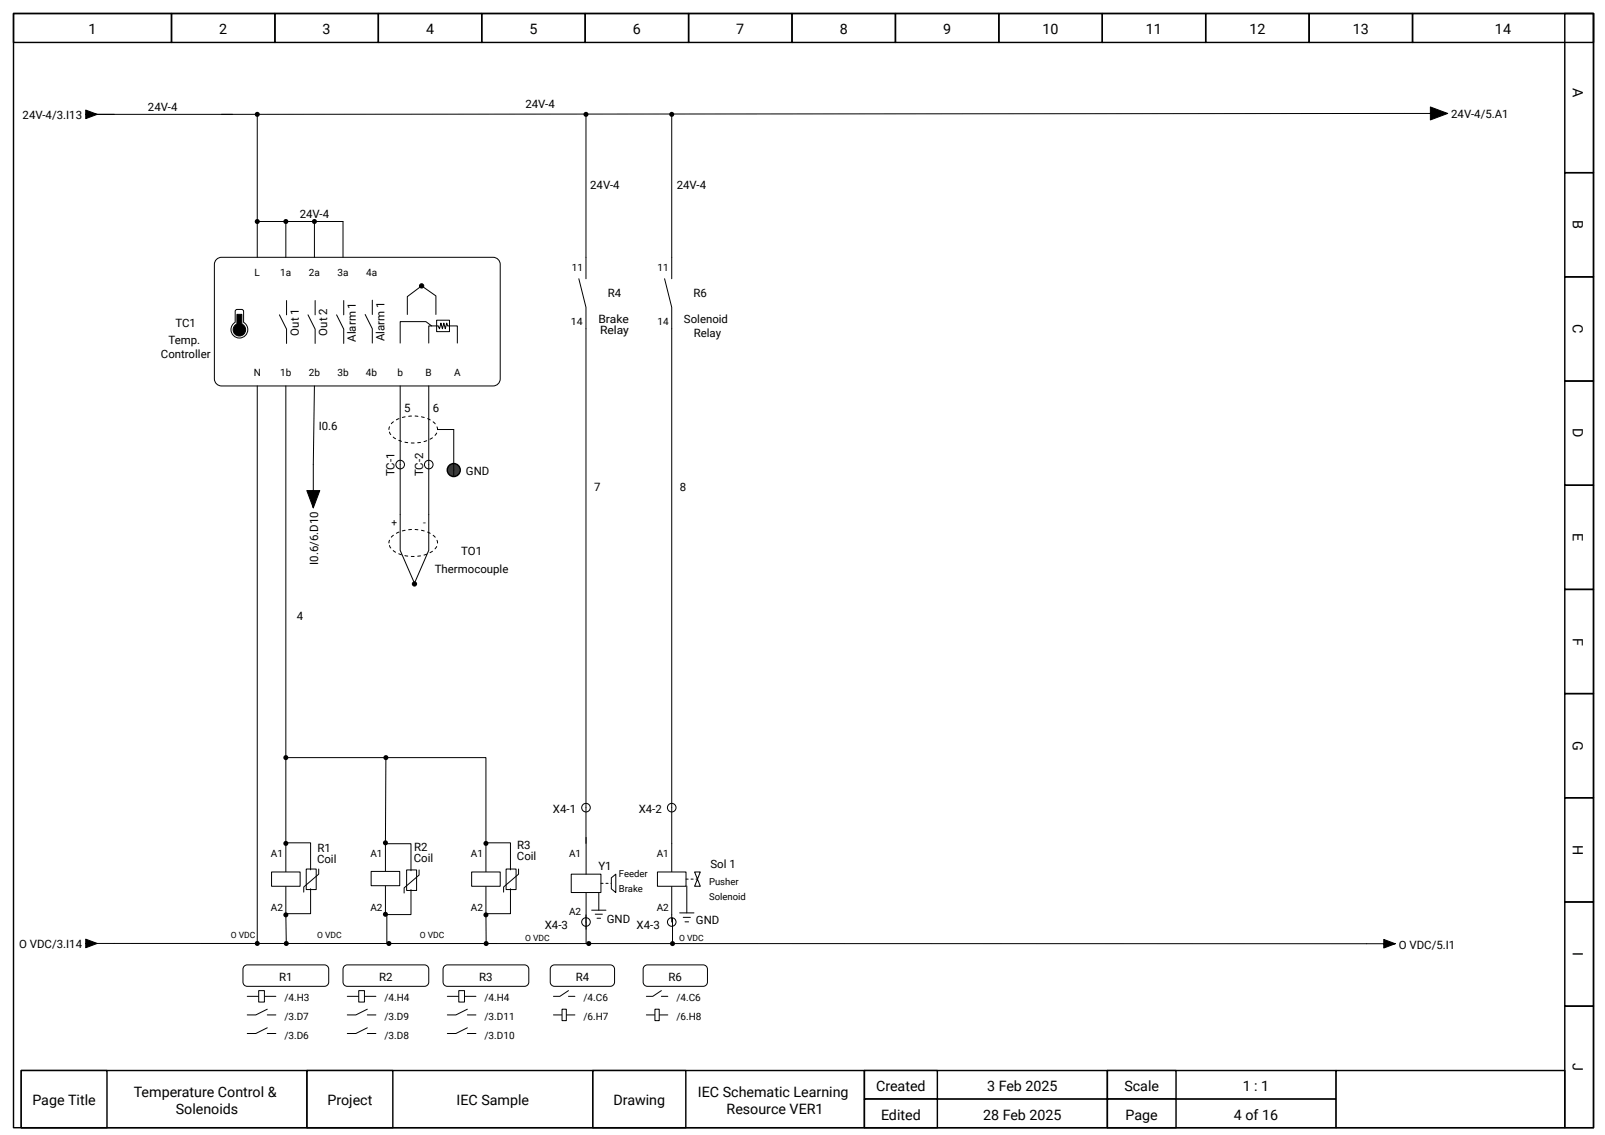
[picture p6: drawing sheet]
<svg xmlns="http://www.w3.org/2000/svg" width="297mm" height="210mm" viewBox="0 0 297 210" stroke-linecap="round" stroke-linejoin="round" font-family="sans-serif">
<defs><g id="words">
<g font-size="2.6">
<text x="16.4" y="6.3">1</text>
<text x="40.6" y="6.3">2</text>
<text x="59.7" y="6.3">3</text>
<text x="78.9" y="6.3">4</text>
<text x="98" y="6.3">5</text>
<text x="117.2" y="6.3">6</text>
<text x="136.3" y="6.3">7</text>
<text x="155.5" y="6.3">8</text>
<text x="174.6" y="6.3">9</text>
<text x="193" y="6.3">10</text>
<text x="212.1" y="6.3">11</text>
<text x="231.3" y="6.3">12</text>
<text x="250.4" y="6.3">13</text>
<text x="276.8" y="6.3">14</text>
<text x="291.2" y="16.4" transform="rotate(90 291.2 16.4)">A</text>
<text x="291.2" y="40.8" transform="rotate(90 291.2 40.8)">B</text>
<text x="291.2" y="60" transform="rotate(90 291.2 60)">C</text>
<text x="291.2" y="79.3" transform="rotate(90 291.2 79.3)">D</text>
<text x="291.2" y="98.7" transform="rotate(90 291.2 98.7)">E</text>
<text x="291.2" y="118" transform="rotate(90 291.2 118)">F</text>
<text x="291.2" y="137.1" transform="rotate(90 291.2 137.1)">G</text>
<text x="291.2" y="156.4" transform="rotate(90 291.2 156.4)">H</text>
<text x="291.2" y="176.2" transform="rotate(90 291.2 176.2)">I</text>
<text x="291.2" y="196.8" transform="rotate(90 291.2 196.8)">J</text>
<text x="24.8" y="203">Temperature Control &amp;</text>
<text x="129.2" y="203">IEC Schematic Learning</text>
<text x="162.2" y="201.9">Created</text>
<text x="182.7" y="201.9">3 Feb 2025</text>
<text x="208.1" y="201.9">Scale</text>
<text x="230.1" y="201.9">1 : 1</text>
<text x="6" y="204.6">Page Title</text>
<text x="32.5" y="206.2">Solenoids</text>
<text x="60.6" y="204.6">Project</text>
<text x="84.5" y="204.6">IEC Sample</text>
<text x="113.6" y="204.6">Drawing</text>
<text x="134.5" y="206.2">Resource VER1</text>
<text x="163.1" y="207.2">Edited</text>
<text x="182" y="207.2">28 Feb 2025</text>
<text x="208.4" y="207.2">Page</text>
<text x="228.4" y="207.2">4 of 16</text>
</g>
<g font-size="2.1">
<text x="4.2" y="22.1">24V-4/3.I13</text>
<text x="27.4" y="20.5">24V-4</text>
<text x="97.3" y="19.9">24V-4</text>
<text x="268.7" y="21.9">24V-4/5.A1</text>
<text x="109.3" y="34.9">24V-4</text>
<text x="125.3" y="34.9">24V-4</text>
<text x="55.5" y="40.3">24V-4</text>
<text x="110.8" y="59.8">Brake</text>
<text x="112.5" y="54.9">R4</text>
<text x="126.6" y="59.8">Solenoid</text>
<text x="128.4" y="54.9">R6</text>
<text x="31.2" y="63.7">Temp.</text>
<text x="32.5" y="60.5">TC1</text>
<text x="55.3" y="62.1" transform="rotate(-90 55.3 62.1)">Out 1</text>
<text x="60.6" y="62.1" transform="rotate(-90 60.6 62.1)">Out 2</text>
<text x="65.9" y="63.3" transform="rotate(-90 65.9 63.3)">Alarm 1</text>
<text x="71.2" y="63.2" transform="rotate(-90 71.2 63.2)">Alarm 1</text>
<text x="111.1" y="61.8">Relay</text>
<text x="128.4" y="62.3">Relay</text>
<text x="29.8" y="66.3">Controller</text>
<text x="74.8" y="76.3">5</text>
<text x="80.1" y="76.3">6</text>
<text x="59" y="79.6">I0.6</text>
<text x="73" y="88.2" transform="rotate(-90 73 88.2)">TC-1</text>
<text x="78.3" y="88.2" transform="rotate(-90 78.3 88.2)">TC-2</text>
<text x="86.3" y="87.9">GND</text>
<text x="110" y="90.9">7</text>
<text x="125.9" y="90.9">8</text>
<text x="58.9" y="104.6" transform="rotate(-90 58.9 104.6)">I0.6/6.D10</text>
<text x="80.5" y="106.1">Thermocouple</text>
<text x="85.4" y="102.8">TO1</text>
<text x="55" y="114.7">4</text>
<text x="102.4" y="150.4">X4-1</text>
<text x="118.2" y="150.4">X4-2</text>
<text x="58.7" y="159.7">Coil</text>
<text x="58.8" y="157.7">R1</text>
<text x="76.6" y="159.6">Coil</text>
<text x="76.7" y="157.6">R2</text>
<text x="95.7" y="159.2">Coil</text>
<text x="95.8" y="157.2">R3</text>
<text x="110.8" y="161">Y1</text>
<text x="131.5" y="160.6">Sol 1</text>
<text x="100.9" y="171.9">X4-3</text>
<text x="112.3" y="170.9">GND</text>
<text x="117.9" y="171.9">X4-3</text>
<text x="128.8" y="171.1">GND</text>
<text x="3.5" y="175.5">O VDC/3.I14</text>
<text x="259" y="175.6">O VDC/5.I1</text>
<text x="51.7" y="181.5">R1</text>
<text x="70.2" y="181.5">R2</text>
<text x="88.7" y="181.5">R3</text>
<text x="106.6" y="181.5">R4</text>
<text x="123.8" y="181.5">R6</text>
</g>
<g font-size="1.9">
<text x="47.1" y="51.1">L</text>
<text x="51.9" y="51.1">1a</text>
<text x="57.2" y="51.1">2a</text>
<text x="62.5" y="51.1">3a</text>
<text x="67.8" y="51.1">4a</text>
<text x="105.9" y="50.2">11</text>
<text x="121.7" y="50.2">11</text>
<text x="105.7" y="60.2">14</text>
<text x="121.7" y="60.2">14</text>
<text x="47" y="69.6">N</text>
<text x="51.9" y="69.6">1b</text>
<text x="57.2" y="69.6">2b</text>
<text x="62.5" y="69.6">3b</text>
<text x="67.8" y="69.6">4b</text>
<text x="73.6" y="69.6">b</text>
<text x="78.8" y="69.6">B</text>
<text x="84.1" y="69.6">A</text>
<text x="72.5" y="97.4">+</text>
<text x="78.3" y="97.4">-</text>
<text x="50.1" y="158.7">A1</text>
<text x="68.6" y="158.6">A1</text>
<text x="87.2" y="158.7">A1</text>
<text x="105.3" y="158.6">A1</text>
<text x="121.6" y="158.7">A1</text>
<text x="50.1" y="168.7">A2</text>
<text x="68.6" y="168.6">A2</text>
<text x="87.2" y="168.7">A2</text>
<text x="105.3" y="169.4">A2</text>
<text x="121.6" y="168.7">A2</text>
<text x="52.7" y="185.4">/4.H3</text>
<text x="71.2" y="185.4">/4.H4</text>
<text x="89.7" y="185.4">/4.H4</text>
<text x="108" y="185.4">/4.C6</text>
<text x="125.2" y="185.4">/4.C6</text>
<text x="52.7" y="188.8">/3.D7</text>
<text x="71.2" y="188.8">/3.D9</text>
<text x="89.7" y="188.8">/3.D11</text>
<text x="108" y="188.8">/6.H7</text>
<text x="125.2" y="188.8">/6.H8</text>
<text x="52.7" y="192.2">/3.D6</text>
<text x="71.2" y="192.2">/3.D8</text>
<text x="89.7" y="192.2">/3.D10</text>
</g>
<g font-size="1.8">
<text x="114.6" y="162.3">Feeder</text>
<text x="114.6" y="165">Brake</text>
<text x="131.3" y="163.9">Pusher</text>
<text x="131.3" y="166.6">Solenoid</text>
</g>
<g font-size="1.6">
<text x="42.7" y="173.7">O VDC</text>
<text x="58.7" y="173.7">O VDC</text>
<text x="77.7" y="173.7">O VDC</text>
<text x="97.2" y="174.2">O VDC</text>
<text x="125.7" y="174.2">O VDC</text>
</g>
</g></defs>
<path d="M39.9 48.2l.7-.5 .4-.1h50.3a1.32 1.32 0 0 1 1.3 1.3v21.2a1.32 1.32 0 0 1-1.3 1.3h-50.3a1.32 1.32 0 0 1-1.3-1.3v-21.2z" fill-rule="evenodd" fill="#fff" stroke="#000" stroke-width=".19"/>
<g fill="none" stroke="#000" stroke-width=".19">
<path d="M51.7 58.3l1.3 2.6v2.7M53 55.6v2.7M57 58.3l1.3 2.6v2.7M58.3 55.6v2.7M62.3 58.3l1.3 2.6v2.7M63.6 55.6v2.7M67.6 58.2l1.3 2.7v2.6M68.9 55.6v2.6M75.4 58.2v-3.3l2.7-2 2.6 1.9v3.4M80.8 59.3h2.4v2.1h-2.4zM79.9 60.3l-1.1-.8h-4.7v4M81.1 60.3l.3 .6 .2-1.1 .3 1.1 .3-1.1 .2 1.1 .3-1.1 .2 .5"/>
<path d="M82.9 60.3h1.8v3.2"/>
</g>
<circle cx="78.1" cy="52.9" r=".4" fill="#000" stroke="#000" stroke-width=".19"/>
<path d="M43.6 57.5l.3-.2h.8l.3 .2 .1 2.2a1.56 1.56 0 0 1 .4 2.3 1.56 1.56 0 0 1-2.4 0 1.56 1.56 0 0 1 .4-2.3z" fill-rule="evenodd" fill="#fff" stroke="#000" stroke-width=".19"/>
<g fill="#000" stroke="#000" stroke-width=".19">
<path d="M43.9 58.2h.9v1.8a1.16 1.16 0 0 1 .4 1.7 1.16 1.16 0 0 1-1.8 0 1.16 1.16 0 0 1 .5-1.7z" fill-rule="evenodd"/>
<path d="M253 174.7h5.3l-2.1 .8v-1.6l2.1 .8z" fill-rule="evenodd"/>
</g>
<path d="M81.1 60.3h-1.7v3.2M52.9 156.1v5.3M21.2 174.6l231.8 .1M52.9 164v5.3" fill="none" stroke="#000" stroke-width=".19"/>
<path d="M50.3 161.4h5.3v2.6h-5.3z" fill-rule="evenodd" fill="#fff" stroke="#000" stroke-width=".19"/>
<path d="M71.4 156v5.3M71.4 163.9v5.3" fill="none" stroke="#000" stroke-width=".19"/>
<path d="M68.7 161.3h5.3v2.6h-5.3z" fill-rule="evenodd" fill="#fff" stroke="#000" stroke-width=".19"/>
<path d="M90 156.1v5.3M90 164v5.3" fill="none" stroke="#000" stroke-width=".19"/>
<path d="M87.3 161.4h5.3v2.6h-5.3z" fill-rule="evenodd" fill="#fff" stroke="#000" stroke-width=".19"/>
<path d="M47.6 71.4v103.2M52.9 71.4v84.7M52.9 140.2h37.1v15.9M71.4 140.2v15.8" fill="none" stroke="#000" stroke-width=".19"/>
<g fill="#000">
<circle cx="52.9" cy="140.2" r=".46"/>
<circle cx="71.4" cy="140.2" r=".46"/>
<circle cx="47.6" cy="174.6" r=".46"/>
</g>
<path d="M72.8 78.1a6.9 6.9 0 0 1 7.4 0 1.66 1.66 0 0 1 0 2.8 6.9 6.9 0 0 1-7.4 0 1.66 1.66 0 0 1 0-2.8z" fill-rule="evenodd" fill="#fff" stroke="#000" stroke-width=".19" stroke-dasharray=".5 .7"/>
<g fill="none" stroke="#000" stroke-width=".19">
<path d="M107.2 51.6l1.3 5.3v4M108.5 47.6v4M74.1 71.4v23.8M79.4 71.4v23.8M124.4 156.1v5.3M124.4 164v5.3"/>
<circle cx="74.1" cy="86" r=".8"/>
<circle cx="79.4" cy="86" r=".8"/>
</g>
<path d="M121.7 161.4h5.3v2.6h-5.3z" fill-rule="evenodd" fill="#fff" stroke="#000" stroke-width=".19"/>
<path d="M127 162.7h2.1" fill="none" stroke="#000" stroke-width=".19" stroke-dasharray=".4 .5"/>
<path d="M128.6 161.4h1l-1 2.6h1z" fill-rule="evenodd" fill="#fff" stroke="#000" stroke-width=".19"/>
<g fill="none" stroke="#000" stroke-width=".19">
<path d="M124.4 21.2v30.4M123 51.6l1.4 5.3v99.2M108.5 60.9v95.2"/>
<circle cx="108.5" cy="149.5" r=".8"/>
<circle cx="124.4" cy="149.5" r=".8"/>
<circle cx="108.5" cy="170.7" r=".8"/>
<circle cx="124.4" cy="170.7" r=".8"/>
</g>
<circle cx="124.4" cy="21.2" r=".46" fill="#000"/>
<g fill="#000" stroke="#000" stroke-width=".19">
<path d="M15.9 20.4l2.1 .8-2.1 .8v-.8h5.3h-5.3z" fill-rule="evenodd"/>
<path d="M15.9 173.8l2.1 .8-2.1 .8v-.8h5.3h-5.3z" fill-rule="evenodd"/>
</g>
<path d="M72.8 99.1a6.9 6.9 0 0 1 7.4 0 1.66 1.66 0 0 1 0 2.8 6.9 6.9 0 0 1-7.4 0 1.66 1.66 0 0 1 0-2.8z" fill-rule="evenodd" fill="#fff" stroke="#000" stroke-width=".19" stroke-dasharray=".5 .7"/>
<path d="M47.6 21.2v26.4M108.5 21.2v26.4M74.1 95.2v6.7l2.6 6 2.7-6v-6.7M108.5 169.3v1.4M124.4 169.3v1.4" fill="none" stroke="#000" stroke-width=".19"/>
<circle cx="76.7" cy="108.1" r=".4" fill="#000" stroke="#000" stroke-width=".19"/>
<g fill="#000">
<circle cx="47.6" cy="21.2" r=".46"/>
<circle cx="108.5" cy="21.2" r=".46"/>
</g>
<path d="M63.7 178.8l.6-.2h14.3a.79 .79 0 0 1 .8 .8v2.4a.79 .79 0 0 1-.8 .8h-14.3a.79 .79 0 0 1-.8-.8v-2.4z" fill-rule="evenodd" fill="#fff" stroke="#000" stroke-width=".19"/>
<path d="M64.3 184.4h2.1M67.5 184.4h2.1" fill="none" stroke="#000" stroke-width=".19"/>
<path d="M66.4 183.4h1.1v2.1h-1.1z" fill-rule="evenodd" fill="#fff" stroke="#000" stroke-width=".19"/>
<path d="M68 186.8l-2.1 1.1h-1.6M68 190.2l-2.1 1.1h-1.6M68 187.9h1.6M68 191.3h1.6" fill="none" stroke="#000" stroke-width=".19"/>
<path d="M82.3 178.8l.5-.2h14.3a.79 .79 0 0 1 .8 .8v2.4a.79 .79 0 0 1-.8 .8h-14.3a.79 .79 0 0 1-.8-.8v-2.4z" fill-rule="evenodd" fill="#fff" stroke="#000" stroke-width=".19"/>
<path d="M82.8 184.4h2.1M86 184.4h2.1" fill="none" stroke="#000" stroke-width=".19"/>
<path d="M84.9 183.4h1.1v2.1h-1.1z" fill-rule="evenodd" fill="#fff" stroke="#000" stroke-width=".19"/>
<path d="M86.5 186.8l-2.1 1.1h-1.6M86.5 190.2l-2.1 1.1h-1.6M86.5 187.9h1.6M86.5 191.3h1.6" fill="none" stroke="#000" stroke-width=".19"/>
<path d="M45.2 178.8l.6-.2h14.3a.79 .79 0 0 1 .8 .8v2.4a.79 .79 0 0 1-.8 .8h-14.3a.79 .79 0 0 1-.8-.8v-2.4z" fill-rule="evenodd" fill="#fff" stroke="#000" stroke-width=".19"/>
<path d="M45.8 184.4h2.1M48.9 184.4h2.2" fill="none" stroke="#000" stroke-width=".19"/>
<path d="M47.9 183.4h1v2.1h-1z" fill-rule="evenodd" fill="#fff" stroke="#000" stroke-width=".19"/>
<path d="M49.5 186.8l-2.1 1.1h-1.6M49.5 190.2l-2.1 1.1h-1.6M49.5 187.9h1.6M49.5 191.3h1.6" fill="none" stroke="#000" stroke-width=".19"/>
<path d="M102.1 178.8l.6-.2h10.3a.79 .79 0 0 1 .8 .8v2.4a.79 .79 0 0 1-.8 .8h-10.3a.79 .79 0 0 1-.8-.8v-2.4z" fill-rule="evenodd" fill="#fff" stroke="#000" stroke-width=".19"/>
<path d="M102.5 187.9h1.5M104.8 187.9h1.6M105.2 183.4l-1.5 1h-1.2M105.2 184.4h1.2" fill="none" stroke="#000" stroke-width=".19"/>
<g fill="#fff" stroke="#000" stroke-width=".19">
<path d="M104 186.8h.8v2.1h-.8z" fill-rule="evenodd"/>
<path d="M119.3 178.8l.6-.2h10.3a.79 .79 0 0 1 .8 .8v2.4a.79 .79 0 0 1-.8 .8h-10.3a.79 .79 0 0 1-.8-.8v-2.4z" fill-rule="evenodd"/>
</g>
<path d="M119.7 187.9h1.5M122 187.9h1.6M122.4 183.4l-1.6 1h-1.1M122.4 184.4h1.2" fill="none" stroke="#000" stroke-width=".19"/>
<path d="M121.2 186.8h.8v2.1h-.8z" fill-rule="evenodd" fill="#fff" stroke="#000" stroke-width=".19"/>
<path d="M43.1 21.2h-25.9M260 21l-219 .2M47.6 41h5.3v6.6M109.5 168.5h2.7M110.2 169.2h1.3M110.5 170h.7M110.9 164v4.5M125.8 169h2.7M126.5 169.8h1.3M126.8 170.6h.7M127.1 164v5" fill="none" stroke="#000" stroke-width=".19"/>
<circle cx="47.6" cy="41" r=".46" fill="#000"/>
<path d="M260 21h8l-3.2 1.2v-2.4l3.2 1.2z" fill-rule="evenodd" fill="#000" stroke="#000" stroke-width=".19"/>
<g fill="#fff" stroke="#000" stroke-width=".26">
<path d="M3.9 198.1h52.9v10.6h-52.9z" fill-rule="evenodd"/>
<path d="M3.9 198.1h15.9v10.6h-15.9z" fill-rule="evenodd"/>
<path d="M56.8 198.1h53v10.6h-53z" fill-rule="evenodd"/>
<path d="M56.8 198.1h15.9v10.6h-15.9z" fill-rule="evenodd"/>
<path d="M109.8 198.1h50.2v10.6h-50.2z" fill-rule="evenodd"/>
<path d="M109.8 198.1h17.2v10.6h-17.2z" fill-rule="evenodd"/>
<path d="M160 198.1h45v5.3h-45z" fill-rule="evenodd"/>
<path d="M160 198.1h13.5v5.3h-13.5z" fill-rule="evenodd"/>
<path d="M160 203.4h45v5.3h-45z" fill-rule="evenodd"/>
<path d="M160 203.4h13.5v5.3h-13.5z" fill-rule="evenodd"/>
<path d="M205 198.1h42.3v5.3h-42.3z" fill-rule="evenodd"/>
<path d="M205 198.1h12.7v5.3h-12.7z" fill-rule="evenodd"/>
<path d="M205 203.4h42.3v5.3h-42.3z" fill-rule="evenodd"/>
<path d="M205 203.4h12.7v5.3h-12.7z" fill-rule="evenodd"/>
<path d="M247.3 198.1h42.4v10.6h-42.4z" fill-rule="evenodd"/>
</g>
<g fill="none" stroke="#000" stroke-width=".26">
<path d="M2.5 2.5h292.5v206.2h-292.5zM2.5 2.5h29.2v5.4h-29.2zM31.7 2.5h19.2v5.4h-19.2zM50.9 2.5h19.1v5.4h-19.1zM70 2.5h19.2v5.4h-19.2zM89.2 2.5h19.1v5.4h-19.1zM108.3 2.5h19.2v5.4h-19.2zM127.5 2.5h19.1v5.4h-19.1zM146.6 2.5h19.2v5.4h-19.2zM165.8 2.5h19.1v5.4h-19.1zM184.9 2.5h19.2v5.4h-19.2zM204.1 2.5h19.1v5.4h-19.1z"/>
<path d="M223.2 2.5h19.2v5.4h-19.2zM242.3 2.5h19.2v5.4h-19.2zM261.5 2.5h33.5v5.4h-33.5zM289.7 2.5h5.3v29.5h-5.3zM289.7 32h5.3v19.2h-5.3zM289.7 51.2h5.3v19.3h-5.3zM289.7 70.5h5.3v19.3h-5.3zM289.7 89.8h5.3v19.3h-5.3zM289.7 109.1h5.3v19.3h-5.3zM289.7 128.4h5.3v19.3h-5.3zM289.7 147.7h5.3v19.2h-5.3zM289.7 166.9h5.3v19.3h-5.3z"/>
<path d="M289.7 186.2h5.3v22.5h-5.3z"/>
</g>
<path d="M56.7 160.9h1.8v3.8h-1.8z" fill-rule="evenodd" fill="#fff" stroke="#000" stroke-width=".19"/>
<path d="M52.9 156.1v-.1h4.6v5M57.5 164.5v4.6h-4.6v.2M59 160.9v.9l-2.8 2.4v.9" fill="none" stroke="#000" stroke-width=".19"/>
<g fill="#000">
<circle cx="52.9" cy="156.1" r=".46"/>
<circle cx="52.9" cy="169.3" r=".46"/>
</g>
<path d="M75.3 161h1.8v3.8h-1.8z" fill-rule="evenodd" fill="#fff" stroke="#000" stroke-width=".19"/>
<path d="M71.4 156v.2h4.7v5M76.1 164.7v4.6l-4.7-.1M77.6 161v1l-2.8 2.3v1" fill="none" stroke="#000" stroke-width=".19"/>
<g fill="#000">
<circle cx="71.4" cy="156" r=".46"/>
<circle cx="71.4" cy="169.2" r=".46"/>
</g>
<path d="M93.7 160.9h1.8v3.8h-1.8z" fill-rule="evenodd" fill="#fff" stroke="#000" stroke-width=".19"/>
<path d="M90 156.1v-.1h4.5v5M94.5 164.5v4.6h-4.5v.2M96 160.9v.9l-2.8 2.4v.9" fill="none" stroke="#000" stroke-width=".19"/>
<g fill="#000">
<circle cx="90" cy="156.1" r=".46"/>
<circle cx="90" cy="169.3" r=".46"/>
</g>
<circle cx="84" cy="87" r="1.2" fill="#00991a" stroke="#000" stroke-width=".26"/>
<path d="M52.9 41h10.6v6.6M58.2 41v6.6M58.2 71.4l-.2 14.6M81 79.5h3v8.5M52.9 169.3l.1 5.3M71.4 169.2h.2v5.4h.4M90 169.3v5.3M108.5 170.7v3.9h.5M124.4 170h.1v4.6" fill="none" stroke="#000" stroke-width=".19"/>
<g fill="#000">
<circle cx="52.9" cy="41" r=".46"/>
<circle cx="58.2" cy="41" r=".46"/>
<circle cx="53" cy="174.6" r=".46"/>
<circle cx="72" cy="174.6" r=".46"/>
<circle cx="90" cy="174.6" r=".46"/>
<circle cx="109" cy="174.6" r=".46"/>
<circle cx="124.5" cy="174.6" r=".46"/>
</g>
<path d="M58 86v8l-1.2-3.2h2.4l-1.2 3.2z" fill-rule="evenodd" fill="#000" stroke="#000" stroke-width=".19"/>
<path d="M105.8 161.8h5.5v3.4h-5.5z" fill-rule="evenodd" fill="#fff" stroke="#000" stroke-width=".19"/>
<path d="M111.2 163.5h2" fill="none" stroke="#000" stroke-width=".19" stroke-dasharray=".4 .5"/>
<path d="M113.2 162.5l.8-.7v3.4l-.8-.7z" fill-rule="evenodd" fill="#fff" stroke="#000" stroke-width=".19"/>
<path d="M108.5 155v6.8M108.5 165.2v6.8" fill="none" stroke="#000" stroke-width=".19"/>
<use href="#words"/>
</svg>
